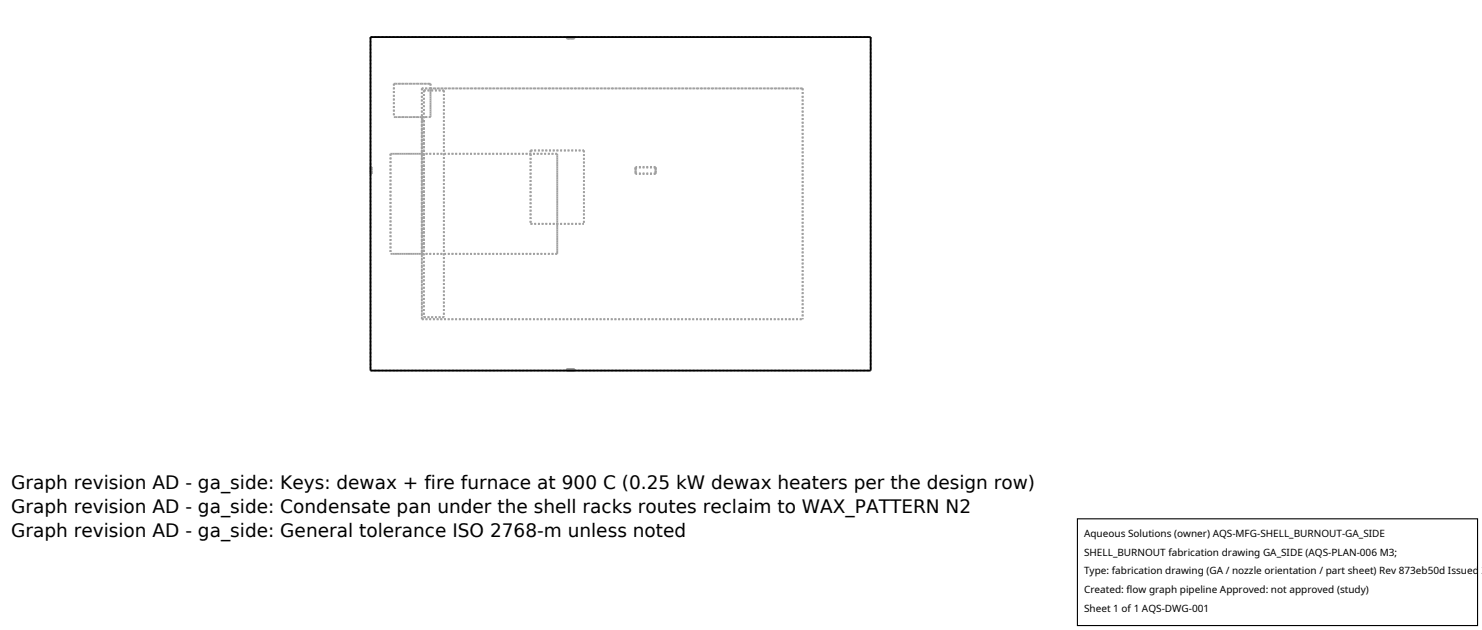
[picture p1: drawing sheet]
<svg xmlns="http://www.w3.org/2000/svg" width="212mm" height="90mm" viewBox="0 0 212 90" stroke-linecap="round" stroke-linejoin="round" font-family="sans-serif">
<defs><g id="words">
<g font-size="2.6">
<text x="1.6" y="69.8">Graph revision AD - ga_side: Keys: dewax + fire furnace at 900 C (0.25 kW dewax heaters per the design row)</text>
<text x="1.6" y="73.3">Graph revision AD - ga_side: Condensate pan under the shell racks routes reclaim to WAX_PATTERN N2</text>
<text x="1.6" y="76.7">Graph revision AD - ga_side: General tolerance ISO 2768-m unless noted</text>
</g>
<g font-size="1.4">
<text x="154.8" y="76.6">Aqueous Solutions (owner) AQS-MFG-SHELL_BURNOUT-GA_SIDE</text>
<text x="154.8" y="79.3">SHELL_BURNOUT fabrication drawing GA_SIDE (AQS-PLAN-006 M3;</text>
<text x="154.8" y="82">Type: fabrication drawing (GA / nozzle orientation / part sheet) Rev 873eb50d Issued 2</text>
<text x="154.8" y="84.7">Created: flow graph pipeline Approved: not approved (study)</text>
<text x="154.8" y="87.4">Sheet 1 of 1 AQS-DWG-001</text>
</g>
</g></defs>
<g fill="none" stroke="#a0a0a0" stroke-width=".26" stroke-dasharray=".3 .3" stroke-linecap="butt">
<path d="M52.9 5.3h71.5M52.9 5.3v47.6M56.3 12v4.7M56.3 16.7h4M56.3 12h5.2M60.3 16.7h1.2M60.3 12.6v4.1M60.3 16.7v5.3M60.3 12.6v33M60.3 17.2v19M60.3 12.6h54.3M60.3 17.2h.2"/>
<path d="M60.5 17.2v19M60.5 12.9v32.4M60.5 12.9h2.9M61.5 16.7h-5.2M61.5 12v.6M61.5 12.6h-1.2M61.5 12h-5.2M61.5 12v4.7M61.5 16.7v-4.1M61.5 12.6h53.1M63.4 12.9v32.4M80.9 5.3h.6"/>
<path d="M80.9 5.5h.6M80.9 5.5v-.2M81 5.5h.5M81 5.3h1M81 5.5v-.2M81.1 5.3h.8M81.1 5.5h.4M81.1 5.5v-.2M81.5 5.3h.5M81.5 5.5h.5M81.5 5.3h-.5M81.5 5.3h-.4"/>
<path d="M81.5 5.5h.4M81.9 5.3h-.4M81.9 5.5h-.8M81.9 5.5v-.2M82 5.5h-1M82 5.3h-.5M82 5.5v-.2M82 5.3h-1.1M82 5.5h-1.1M114.6 12.6v33M124.4 5.3v47.6M52.9 24.3v.5"/>
<path d="M52.9 24.8v-1M52.9 23.8v.5M53.1 24.3v-.5M53.1 23.8v1M53.1 24.8v-.5M53.1 23.8h-.2M53.1 24.8h-.2M55.8 22h4.5M55.8 36.2h4.5M55.8 22v14.2M60.3 22v14.2M60.3 36.2v9.4"/>
<path d="M60.3 36.2h19.3M60.3 22h19.3M60.3 36.2h.2M75.8 21.5h7.6M75.8 32h7.6M75.8 21.5v10.5M79.6 36.2v-14.2M79.6 22h-23.8M79.6 36.2h-23.8M79.6 22v14.2M83.4 21.5v10.5M90.8 24.3v.5"/>
<path d="M90.8 24.8v-1M90.8 23.8v.5M90.8 24.8v-.9M90.8 23.9v.4M93.6 24.3v.5M93.6 24.8v-1M93.6 23.8v.5M93.6 24.8v-.9M93.6 23.9v.4M93.6 23.8h-2.8M93.6 24.8h-2.8M93.6 23.9h-2.8"/>
<path d="M52.9 52.9h71.5M60.3 45.6h54.3M60.5 45.3h2.9M80.9 52.9h.6M80.9 52.7h.6M80.9 52.9v-.2M81 52.7h.5M81 52.9h1M81 52.9v-.2M81.1 52.9h.8M81.1 52.7h.4M81.1 52.9v-.2"/>
<path d="M81.5 52.9h.5M81.5 52.7h.5M81.5 52.9h-.5M81.5 52.9h-.4M81.5 52.7h.4M81.9 52.9h-.4M81.9 52.7h-.8M81.9 52.9v-.2M82 52.7h-1M82 52.9h-.5M82 52.9v-.2M82 52.9h-1.1"/>
<path d="M82 52.7h-1.1"/>
</g>
<path d="M52.9 5.3h71.5v47.6h-71.5z" fill="none" stroke="#000" stroke-width=".26"/>
<path d="M153.9 74.1h57.1v15.2h-57.1z" fill="#fff" stroke="#000" stroke-width=".16"/>
<use href="#words"/>
</svg>
